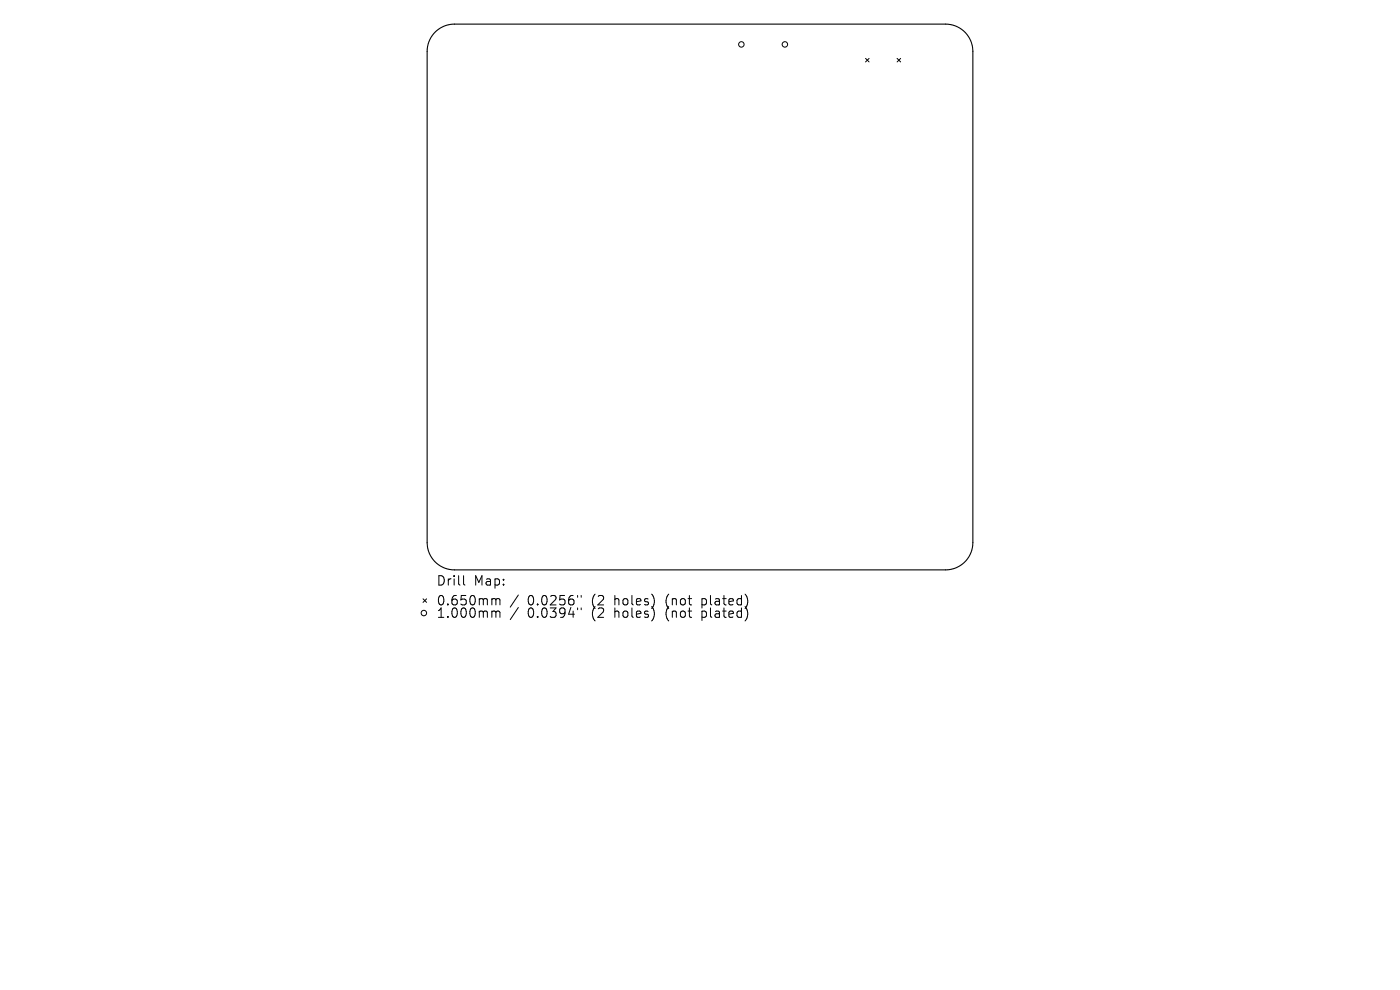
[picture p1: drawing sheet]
<svg xmlns="http://www.w3.org/2000/svg" width="297mm" height="210mm" viewBox="0 0 297 210" stroke-linecap="round" stroke-linejoin="round" font-family="sans-serif">
<defs><g id="words">
<g font-size="2.8">
<text x="92.5" y="124.5">Drill</text>
<text x="100.5" y="124.5">Map:</text>
<text x="92.5" y="128.7">0.650mm</text>
<text x="92.5" y="131.3">1.000mm</text>
<text x="111.9" y="128.7">0.0256&quot;</text>
<text x="111.9" y="131.3">0.0394&quot;</text>
<text x="125.7" y="128.7">(2</text>
<text x="125.7" y="131.3">(2</text>
<text x="130.6" y="128.7">holes)</text>
<text x="130.6" y="131.3">holes)</text>
<text x="141.7" y="128.7">(not</text>
<text x="141.7" y="131.3">(not</text>
<text x="149.5" y="128.7">plated)</text>
<text x="149.5" y="131.3">plated)</text>
</g>
</g></defs>
<path d="M92.4 6.7a5.8 5.8 0 0 1 4-1.6h104.2a5.8 5.8 0 0 1 5.8 5.8v104.2a5.8 5.8 0 0 1-5.8 5.8h-104.2a5.8 5.8 0 0 1-5.8-5.8v-104.2a5.8 5.8 0 0 1 1.8-4.2z" fill="none" stroke="#000" stroke-width=".23"/>
<g fill="none" stroke="#000" stroke-width=".21">
<path d="M183.6 12.4l.8 .7M184.4 12.4l-.8 .7M190.3 12.4l.8 .7M191.1 12.4l-.8 .7M89.7 127l.8 .8M90.5 127l-.8 .8M98.3 122.1v1.7l.3 .3M104.6 127l.5 .1 .1 .2M104.6 129.6h.3l.3 .3M105.2 127.3l.3-.3 .5 .1 .1 1.2M105.2 127.3v1M105.2 129.9v1.1"/>
<path d="M105.2 129.9l.3-.3 .5 .1 .1 1.3M110 126.2l-1.8 2.6M110 128.9l-1.8 2.5M122.5 126.3v.4M122.5 129v.3M123.3 126.3v.4M123.3 129v.3"/>
<circle cx="157.3" cy="9.4" r=".58"/>
<circle cx="166.5" cy="9.4" r=".58"/>
<circle cx="89.9" cy="130" r=".58"/>
</g>
<use href="#words"/>
</svg>
